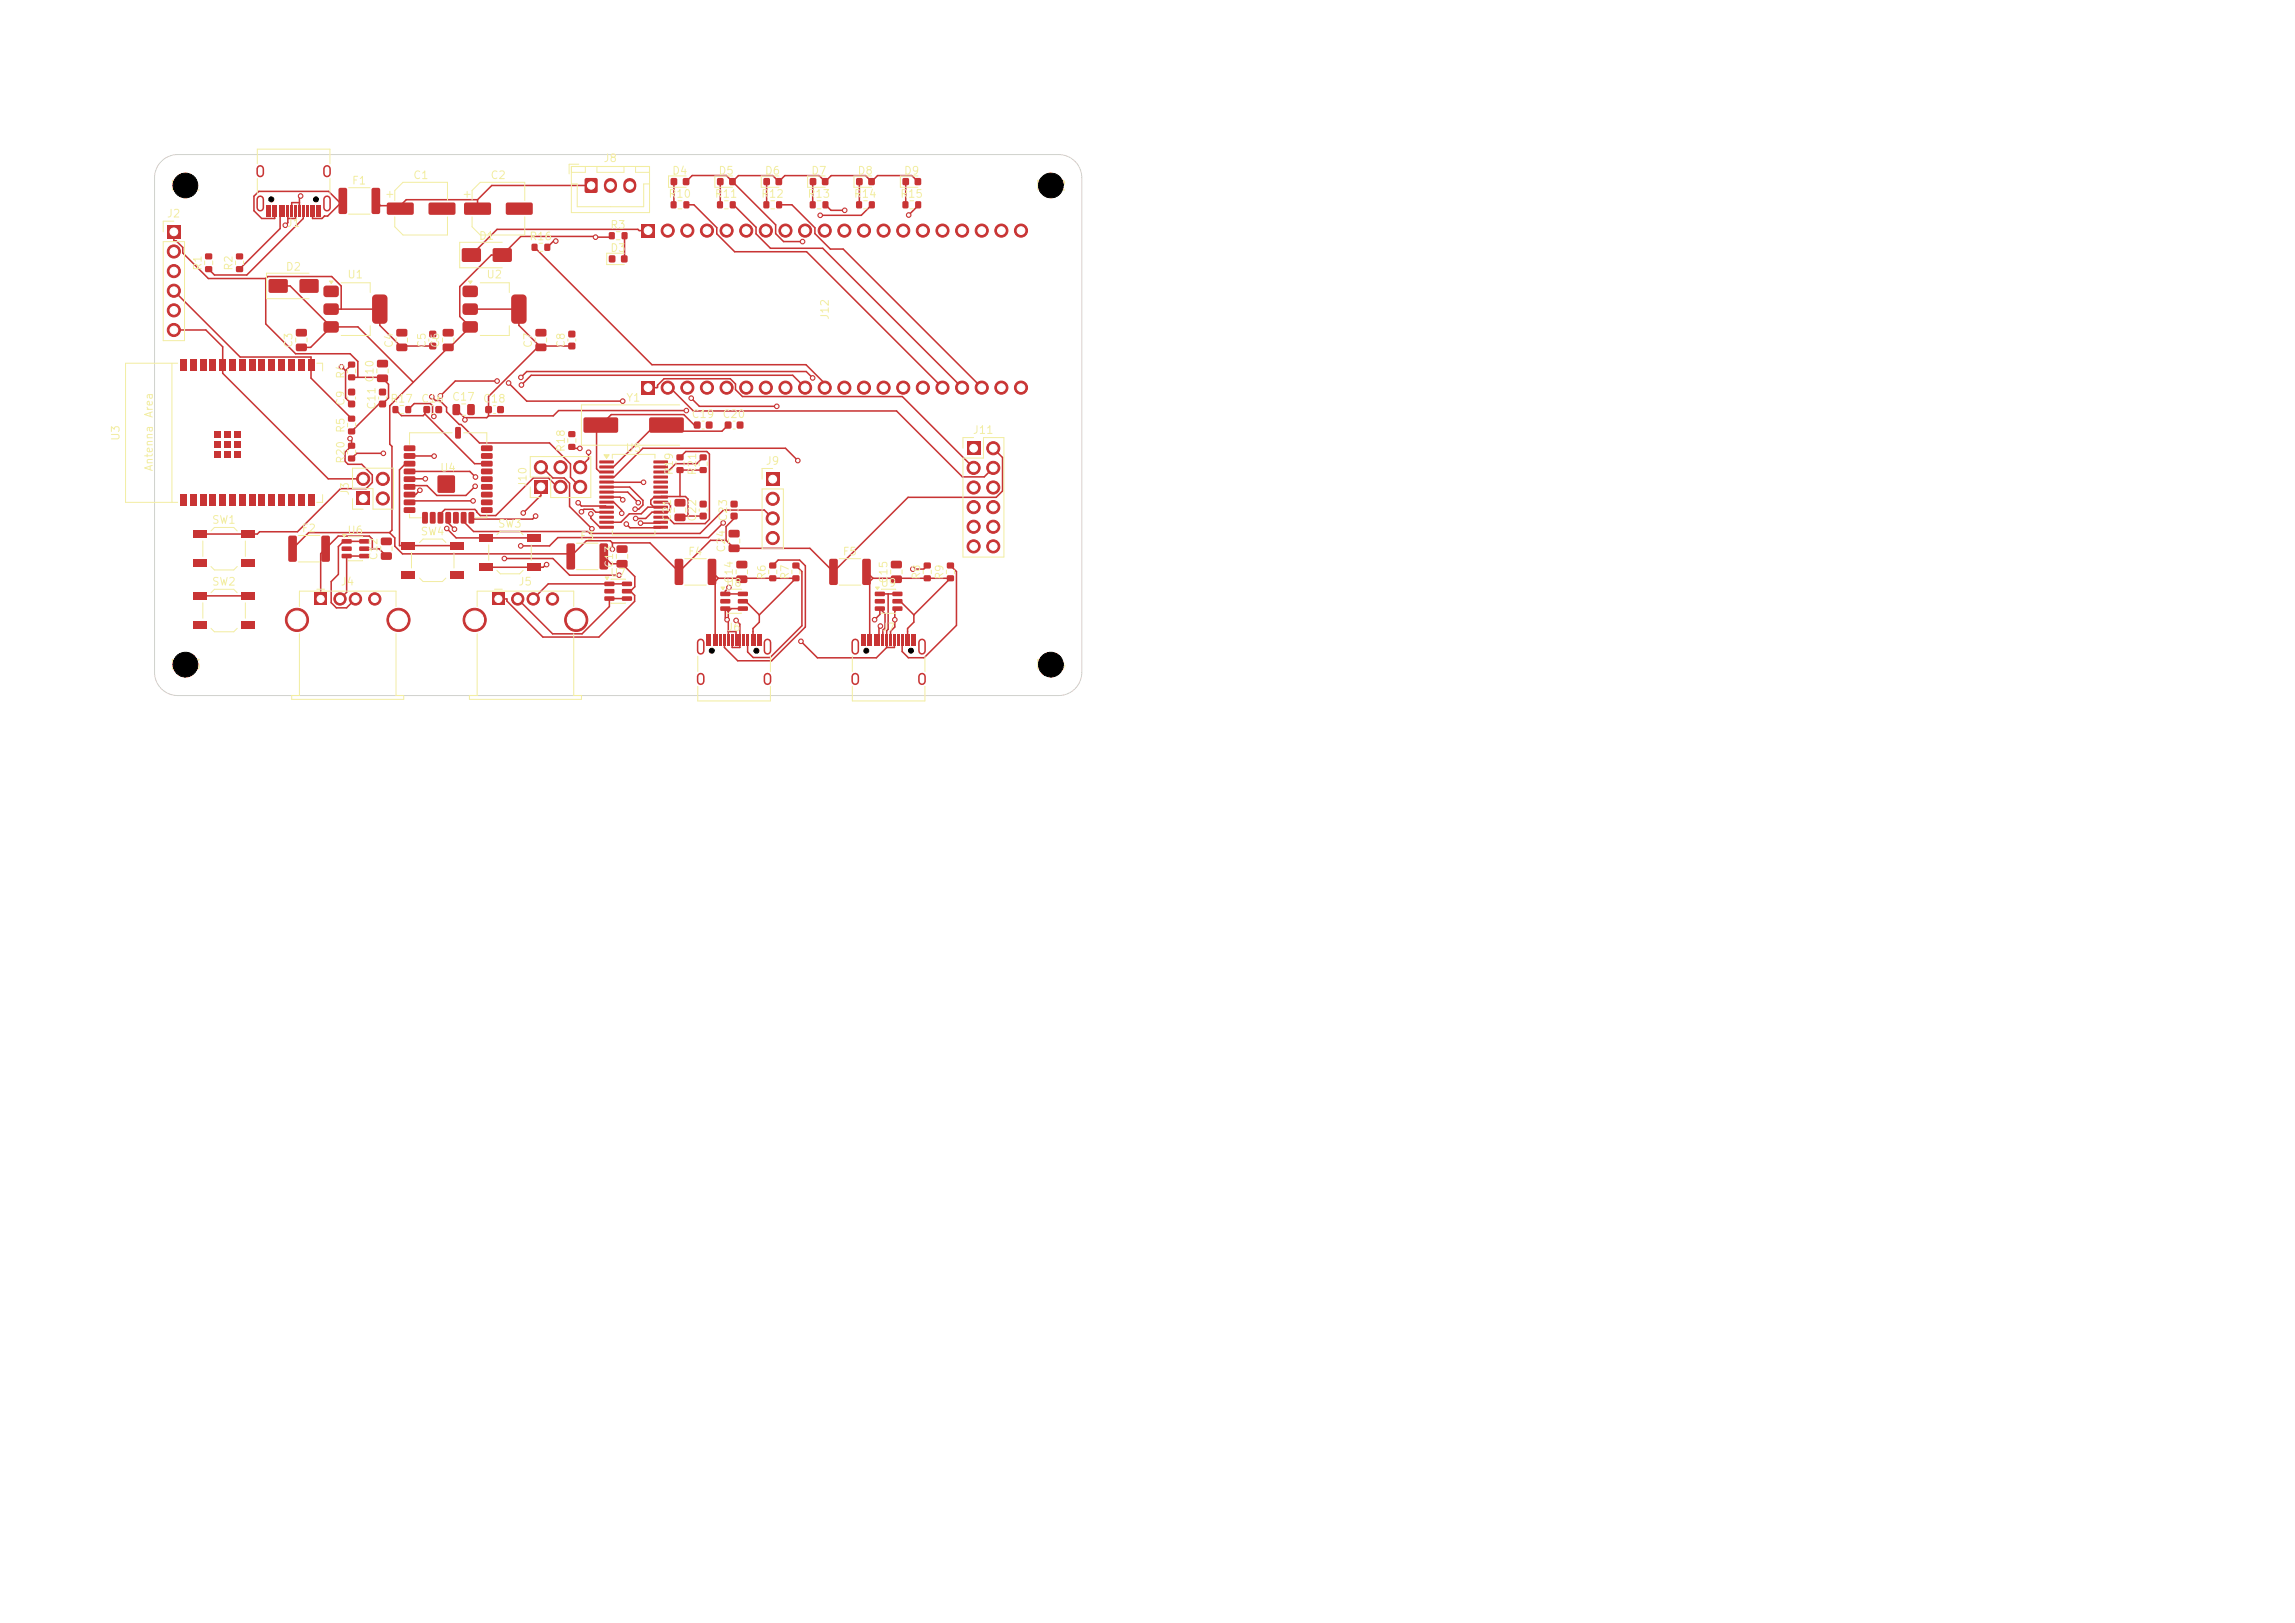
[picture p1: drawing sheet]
<svg xmlns="http://www.w3.org/2000/svg" width="297mm" height="210mm" viewBox="0 0 297 210" stroke-linecap="round" stroke-linejoin="round" font-family="sans-serif">
<defs><g id="words">
<g font-size="1.3" fill="#f2eda1">
<text x="21.9" y="25">MH1</text>
<text x="133.9" y="25">MH2</text>
<text x="21.9" y="87">MH3</text>
<text x="133.9" y="87">MH4</text>
</g>
<g font-size="1" fill="#f2eda1">
<text x="53.4" y="23.4">C1</text>
<text x="63.4" y="23.4">C2</text>
<text x="78" y="21.2">J8</text>
<text x="86.9" y="22.8">D4</text>
<text x="92.9" y="22.8">D5</text>
<text x="98.9" y="22.8">D6</text>
<text x="104.9" y="22.8">D7</text>
<text x="110.9" y="22.8">D8</text>
<text x="116.9" y="22.8">D9</text>
<text x="21.5" y="28.4">J2</text>
<text x="37" y="29.6">J1</text>
<text x="45.5" y="24.1">F1</text>
<text x="78.9" y="29.8">R3</text>
<text x="86.4" y="25.8">R10</text>
<text x="92.4" y="25.8">R11</text>
<text x="98.4" y="25.8">R12</text>
<text x="104.4" y="25.8">R13</text>
<text x="110.4" y="25.8">R14</text>
<text x="116.4" y="25.8">R15</text>
<text x="26.3" y="35.1" transform="rotate(-90 26.3 35.1)">R1</text>
<text x="30.3" y="35.1" transform="rotate(-90 30.3 35.1)">R2</text>
<text x="36.9" y="35.3">D2</text>
<text x="61.9" y="31.3">D1</text>
<text x="68.4" y="31.3">R16</text>
<text x="78.9" y="32.8">D3</text>
<text x="44.9" y="36.3">U1</text>
<text x="62.9" y="36.3">U2</text>
<text x="107.5" y="41.5" transform="rotate(-90 107.5 41.5)">J12</text>
<text x="38.1" y="45.1" transform="rotate(-90 38.1 45.1)">C3</text>
<text x="51.1" y="45.1" transform="rotate(-90 51.1 45.1)">C4</text>
<text x="55.3" y="45.1" transform="rotate(-90 55.3 45.1)">C5</text>
<text x="57.1" y="45.1" transform="rotate(-90 57.1 45.1)">C6</text>
<text x="69.1" y="45.1" transform="rotate(-90 69.1 45.1)">C7</text>
<text x="73.3" y="45.1" transform="rotate(-90 73.3 45.1)">C8</text>
<text x="44.8" y="52.6" transform="rotate(-90 44.8 52.6)">C9</text>
<text x="44.8" y="49.1" transform="rotate(-90 44.8 49.1)">R4</text>
<text x="48.6" y="49.6" transform="rotate(-90 48.6 49.6)">C10</text>
<text x="48.8" y="53.1" transform="rotate(-90 48.8 53.1)">C11</text>
<text x="50.4" y="52.3">R17</text>
<text x="54.4" y="52.3">C16</text>
<text x="58.4" y="52.1">C17</text>
<text x="62.4" y="52.3">C18</text>
<text x="81" y="52.2">Y1</text>
<text x="15.7" y="57.1" transform="rotate(-90 15.7 57.1)">U3</text>
<text x="20" y="54.2" transform="rotate(-90 20 54.2)">Area</text>
<text x="44.8" y="56.1" transform="rotate(-90 44.8 56.1)">R5</text>
<text x="73.3" y="58.6" transform="rotate(-90 73.3 58.6)">R18</text>
<text x="80.9" y="58.7">U5</text>
<text x="89.4" y="54.3">C19</text>
<text x="93.4" y="54.3">C20</text>
<text x="125.8" y="56.4">J11</text>
<text x="20" y="61.1" transform="rotate(-90 20 61.1)">Antenna</text>
<text x="44.8" y="60.1" transform="rotate(-90 44.8 60.1)">R20</text>
<text x="45.4" y="64.2" transform="rotate(-90 45.4 64.2)">J3</text>
<text x="56.9" y="61.3">U4</text>
<text x="68.4" y="63.2" transform="rotate(-90 68.4 63.2)">J10</text>
<text x="87.3" y="61.6" transform="rotate(-90 87.3 61.6)">R19</text>
<text x="90.3" y="61.6" transform="rotate(-90 90.3 61.6)">R21</text>
<text x="99" y="60.4">J9</text>
<text x="27.4" y="68">SW1</text>
<text x="39" y="69.1">F2</text>
<text x="44.9" y="69.4">U6</text>
<text x="54.4" y="69.5">SW4</text>
<text x="64.4" y="68.5">SW3</text>
<text x="75" y="70.1">F3</text>
<text x="87.1" y="67.6" transform="rotate(-90 87.1 67.6)">C21</text>
<text x="90.3" y="67.6" transform="rotate(-90 90.3 67.6)">C22</text>
<text x="94.1" y="71.6" transform="rotate(-90 94.1 71.6)">C24</text>
<text x="94.3" y="67.6" transform="rotate(-90 94.3 67.6)">C23</text>
<text x="27.4" y="76">SW2</text>
<text x="44" y="76">J4</text>
<text x="49.1" y="72.6" transform="rotate(-90 49.1 72.6)">C12</text>
<text x="67" y="76">J5</text>
<text x="78.9" y="74.9">U7</text>
<text x="79.6" y="73.6" transform="rotate(-90 79.6 73.6)">C13</text>
<text x="89" y="72.1">F4</text>
<text x="93.9" y="76.2">U8</text>
<text x="95.1" y="75.6" transform="rotate(-90 95.1 75.6)">C14</text>
<text x="99.3" y="75.1" transform="rotate(-90 99.3 75.1)">R6</text>
<text x="102.3" y="75.1" transform="rotate(-90 102.3 75.1)">R7</text>
<text x="109" y="72.1">F5</text>
<text x="113.9" y="76.2">U9</text>
<text x="115.1" y="75.6" transform="rotate(-90 115.1 75.6)">C15</text>
<text x="119.3" y="75.1" transform="rotate(-90 119.3 75.1)">R8</text>
<text x="122.3" y="75.1" transform="rotate(-90 122.3 75.1)">R9</text>
<text x="94" y="81.9">J6</text>
<text x="114" y="81.9">J7</text>
</g>
</g></defs>
<g fill="#c83434">
<path d="M75.6 54.1l.1-.1h4.1l.2 .3v1.5l-.2 .2h-4.1l-.2-.2v-1.5z"/>
<path d="M84.1 54.1l.2-.1h4l.2 .3v1.5l-.3 .2h-4l-.2-.2v-1.5z"/>
<path d="M98.8 23.1h.8v.8h-.8z"/>
<path d="M100.4 23.1h.8v.8h-.8z"/>
<path d="M50.8 52.6h.7v.8h-.7z"/>
<path d="M52.5 52.6h.7v.8h-.7z"/>
<path d="M59.8 32.2l.2-.1h2l.2 .1v.2v1.4l-.2 .1h-2l-.2-.1-.1-.1z"/>
<path d="M63.8 32.2l.2-.1h2l.2 .1 .1 .2-.1 1.4-.2 .1h-2l-.2-.1v-.1z"/>
<path d="M125.1 57.2h1.7v1.7h-1.7z"/>
</g>
<g fill="#c83434" stroke="#c83434" stroke-width=".13">
<circle cx="128.5" cy="58" r=".85"/>
<circle cx="126" cy="60.5" r=".85"/>
<circle cx="128.5" cy="60.5" r=".85"/>
<circle cx="126" cy="63.1" r=".85"/>
<circle cx="128.5" cy="63.1" r=".85"/>
<circle cx="126" cy="65.6" r=".85"/>
<circle cx="128.5" cy="65.6" r=".85"/>
<circle cx="126" cy="68.2" r=".85"/>
<circle cx="128.5" cy="68.2" r=".85"/>
<circle cx="126" cy="70.7" r=".85"/>
<circle cx="128.5" cy="70.7" r=".85"/>
</g>
<g fill="#c83434">
<path d="M110.8 26.1h.7v.8h-.7z"/>
<path d="M112.5 26.1h.7v.8h-.7z"/>
<path d="M69.2 62.2h1.6v1.7h-1.6z"/>
</g>
<g fill="#c83434" stroke="#c83434" stroke-width=".13">
<circle cx="70" cy="60.5" r=".85"/>
<circle cx="72.5" cy="63" r=".85"/>
<circle cx="72.5" cy="60.5" r=".85"/>
<circle cx="75.1" cy="63" r=".85"/>
<circle cx="75.1" cy="60.5" r=".85"/>
</g>
<g fill="#c83434">
<path d="M89.8 54.6l.2-.1 .6 .1 .1 .2-.1 .6-.2 .1-.6-.1v-.1z"/>
<path d="M91.4 54.6l.2-.1 .6 .1v.2v.6l-.2 .1-.6-.1-.1-.1z"/>
<path d="M43.9 24.4l.8-.1 .2 .2v3l-.1 .2h-.8l-.2-.2v-2.9z"/>
<path d="M48.1 24.4l.9-.1 .2 .2v3l-.2 .2h-.7l-.2-.2v-2.9z"/>
<path d="M68.8 31.6h.7v.8h-.7z"/>
<path d="M70.5 31.6h.7v.8h-.7z"/>
<path d="M50.1 26.3l.2-.1h3.1l.2 .3-.1 1.1-.2 .2h-3.1l-.2-.2z"/>
<path d="M55.5 26.3l.2-.1h3.1l.2 .3-.1 1.1-.2 .2h-3.1l-.2-.2z"/>
<path d="M93.8 54.6l.2-.1 .6 .1 .1 .2-.1 .6-.2 .1-.6-.1v-.1z"/>
<path d="M95.4 54.6l.1-.1 .7 .1v.2v.6l-.2 .1-.6-.1-.1-.1z"/>
<path d="M87.3 66.5h.2h1.1l.1 .2v.6l-.2 .2-1.1-.1-.1-.2z"/>
<path d="M87.3 64.6h.2h1.1l.1 .2v.6l-.2 .2-1.1-.1-.1-.2z"/>
<path d="M25 68.6h1.7v1h-1.7z"/>
<path d="M31.3 68.6h1.7v1h-1.7z"/>
<path d="M25 72.4h1.7v1h-1.7z"/>
<path d="M31.3 72.4h1.7v1h-1.7z"/>
<path d="M48.8 48.5h.2h1.1l.1 .2v.6l-.2 .2-1.1-.1-.1-.2z"/>
<path d="M48.8 46.6h.2h1.1l.1 .2v.6l-.2 .2-1.1-.1-.1-.2z"/>
<path d="M25 76.6h1.7v1h-1.7z"/>
<path d="M31.3 76.6h1.7v1h-1.7z"/>
<path d="M25 80.4h1.7v1h-1.7z"/>
<path d="M31.3 80.4h1.7v1h-1.7z"/>
<path d="M26.6 34.5h.8v.7h-.8z"/>
<path d="M26.6 32.8h.8v.7h-.8z"/>
<path d="M73.6 44.4l.2-.1 .6 .1 .1 .2-.1 .6h-.2h-.6l-.1-.2z"/>
<path d="M73.6 42.8h.2h.6l.1 .2-.1 .6-.2 .1-.6-.1-.1-.1z"/>
<path d="M34.8 36.2l.2-.1h2l.2 .1v.2v1.4l-.2 .1h-2l-.2-.1-.1-.1z"/>
<path d="M38.8 36.2l.2-.1h2l.2 .1v.2v1.4l-.2 .1h-2l-.2-.1-.1-.1z"/>
<path d="M122.6 74.5h.8v.7h-.8z"/>
<path d="M122.6 72.8h.8v.7h-.8z"/>
<path d="M30.6 34.5h.8v.7h-.8z"/>
<path d="M30.6 32.8h.8v.7h-.8z"/>
<path d="M92.8 23.1h.8v.8h-.8z"/>
<path d="M94.4 23.1h.8v.8h-.8z"/>
<path d="M104.8 23.1h.8v.8h-.8z"/>
<path d="M106.4 23.1h.8v.8h-.8z"/>
<path d="M79.8 72.5h.2h1.1l.1 .2v.6l-.2 .2-1.1-.1-.1-.2z"/>
<path d="M79.8 70.6h.2h1.1l.1 .2v.6l-.2 .2-1.1-.1-.1-.2z"/>
<path d="M77.6 59.6h1.8v.3v.1h-1.8l-.1-.1z"/>
<path d="M77.6 60.3l1.8-.1v.1v.2v.1h-1.8l-.1-.1z"/>
<path d="M77.6 60.9h1.8v.3v.1h-1.8l-.1-.1z"/>
<path d="M77.6 61.6l1.8-.1v.1v.2v.1h-1.8l-.1-.1z"/>
<path d="M77.6 62.2h1.8v.3v.1h-1.8l-.1-.1z"/>
<path d="M77.6 62.9l1.8-.1v.1v.2v.1h-1.8l-.1-.1z"/>
<path d="M77.6 63.5h1.8v.3v.1h-1.8l-.1-.1z"/>
<path d="M77.6 64.2l1.8-.1v.1v.2v.1h-1.8l-.1-.1z"/>
<path d="M77.6 64.8h1.8v.3v.1h-1.8l-.1-.1z"/>
<path d="M77.6 65.5l1.8-.1v.1v.2v.1h-1.8l-.1-.1z"/>
<path d="M77.6 66.1h1.8v.3v.1h-1.8l-.1-.1z"/>
<path d="M77.6 66.8l1.8-.1v.1v.2v.1h-1.8l-.1-.1z"/>
<path d="M77.6 67.4h1.8v.3v.1h-1.8l-.1-.1z"/>
<path d="M77.6 68.1l1.8-.1v.1v.2v.1h-1.8l-.1-.1z"/>
<path d="M84.6 68.1l1.7-.1 .1 .1v.2l-.1 .1h-1.6l-.1-.1z"/>
<path d="M84.6 67.4h1.7h.1v.3l-.1 .1h-1.6l-.1-.1z"/>
<path d="M84.6 66.8l1.7-.1 .1 .1v.2l-.1 .1h-1.6l-.1-.1z"/>
<path d="M84.6 66.1h1.7h.1v.3l-.1 .1h-1.6l-.1-.1z"/>
<path d="M84.6 65.5l1.7-.1 .1 .1v.2l-.1 .1h-1.6l-.1-.1z"/>
<path d="M84.6 64.8h1.7h.1v.3l-.1 .1h-1.6l-.1-.1z"/>
<path d="M84.6 64.2l1.7-.1 .1 .1v.2l-.1 .1h-1.6l-.1-.1z"/>
<path d="M84.6 63.5h1.7h.1v.3l-.1 .1h-1.6l-.1-.1z"/>
<path d="M84.6 62.9l1.7-.1 .1 .1v.2l-.1 .1h-1.6l-.1-.1z"/>
<path d="M84.6 62.2h1.7h.1v.3l-.1 .1h-1.6l-.1-.1z"/>
<path d="M84.6 61.6l1.7-.1 .1 .1v.2l-.1 .1h-1.6l-.1-.1z"/>
<path d="M84.6 60.9h1.7h.1v.3l-.1 .1h-1.6l-.1-.1z"/>
<path d="M84.6 60.3l1.7-.1 .1 .1v.2l-.1 .1h-1.6l-.1-.1z"/>
<path d="M84.6 59.6h1.7h.1v.3l-.1 .1h-1.6l-.1-.1z"/>
<path d="M52 70.1h1.7v1h-1.7z"/>
<path d="M58.3 70.1h1.7v1h-1.7z"/>
<path d="M52 73.9h1.7v1h-1.7z"/>
<path d="M58.3 73.9h1.7v1h-1.7z"/>
<path d="M83 29h1.7v1.7h-1.7z"/>
</g>
<g fill="#c83434" stroke="#c83434" stroke-width=".13">
<circle cx="86.4" cy="29.8" r=".85"/>
<circle cx="88.9" cy="29.8" r=".85"/>
<circle cx="91.5" cy="29.8" r=".85"/>
<circle cx="94" cy="29.8" r=".85"/>
<circle cx="96.6" cy="29.8" r=".85"/>
<circle cx="99.1" cy="29.8" r=".85"/>
<circle cx="101.6" cy="29.8" r=".85"/>
<circle cx="104.2" cy="29.8" r=".85"/>
<circle cx="106.7" cy="29.8" r=".85"/>
<circle cx="109.3" cy="29.8" r=".85"/>
<circle cx="111.8" cy="29.8" r=".85"/>
<circle cx="114.3" cy="29.8" r=".85"/>
<circle cx="116.9" cy="29.8" r=".85"/>
<circle cx="119.4" cy="29.8" r=".85"/>
<circle cx="122" cy="29.8" r=".85"/>
<circle cx="124.5" cy="29.8" r=".85"/>
<circle cx="127" cy="29.8" r=".85"/>
<circle cx="129.6" cy="29.8" r=".85"/>
<circle cx="132.1" cy="29.8" r=".85"/>
</g>
<path d="M83 49.3h1.7v1.7h-1.7z" fill="#c83434"/>
<g fill="#c83434" stroke="#c83434" stroke-width=".13">
<circle cx="86.4" cy="50.2" r=".85"/>
<circle cx="88.9" cy="50.2" r=".85"/>
<circle cx="91.5" cy="50.2" r=".85"/>
<circle cx="94" cy="50.2" r=".85"/>
<circle cx="96.6" cy="50.2" r=".85"/>
<circle cx="99.1" cy="50.2" r=".85"/>
<circle cx="101.6" cy="50.2" r=".85"/>
<circle cx="104.2" cy="50.2" r=".85"/>
<circle cx="106.7" cy="50.2" r=".85"/>
<circle cx="109.3" cy="50.2" r=".85"/>
<circle cx="111.8" cy="50.2" r=".85"/>
<circle cx="114.3" cy="50.2" r=".85"/>
<circle cx="116.9" cy="50.2" r=".85"/>
<circle cx="119.4" cy="50.2" r=".85"/>
<circle cx="122" cy="50.2" r=".85"/>
<circle cx="124.5" cy="50.2" r=".85"/>
<circle cx="127" cy="50.2" r=".85"/>
<circle cx="129.6" cy="50.2" r=".85"/>
<circle cx="132.1" cy="50.2" r=".85"/>
</g>
<g fill="#c83434">
<path d="M54.8 52.6l.2-.1 .6 .1 .1 .2-.1 .6-.2 .1-.6-.1v-.1z"/>
<path d="M56.4 52.6l.1-.1 .7 .1v.2v.6l-.2 .1-.6-.1-.1-.1z"/>
<path d="M94.6 66.4l.1-.1 .7 .1 .1 .2-.1 .6h-.2h-.6l-.1-.2z"/>
<path d="M94.6 64.8h.1h.7l.1 .2-.1 .6-.2 .1-.6-.1-.1-.1z"/>
<path d="M38.3 44.5h.2h1.1l.1 .2v.6l-.2 .2-1.1-.1-.1-.2z"/>
<path d="M38.3 42.6h.2h1.1l.1 .2v.6l-.2 .2-1.1-.1-.1-.2z"/>
<path d="M78.8 33.1h.8v.8h-.8z"/>
<path d="M80.4 33.1h.8v.8h-.8z"/>
<path d="M116.8 23.1h.8v.8h-.8z"/>
<path d="M118.4 23.1h.8v.8h-.8z"/>
<path d="M115.3 74.5h.2h1.1l.1 .2v.6l-.2 .2-1.1-.1-.1-.2z"/>
<path d="M115.3 72.6h.2h1.1l.1 .2v.6l-.2 .2-1.1-.1-.1-.2z"/>
<path d="M69.3 44.5h.2h1.1l.1 .2v.6l-.2 .2-1.1-.1-.1-.2z"/>
<path d="M69.3 42.6h.2h1.1l.1 .2v.6l-.2 .2-1.1-.1-.1-.2z"/>
<path d="M94.3 70.5h.2h1.1l.1 .2v.6l-.2 .2-1.1-.1-.1-.2z"/>
<path d="M94.3 68.6h.2h1.1l.1 .2v.6l-.2 .2-1.1-.1-.1-.2z"/>
<path d="M87.6 60.5h.8v.7h-.8z"/>
<path d="M87.6 58.8h.8v.7h-.8z"/>
<path d="M102.6 74.5h.8v.7h-.8z"/>
<path d="M102.6 72.8h.8v.7h-.8z"/>
<path d="M62 69.1h1.7v1h-1.7z"/>
<path d="M68.3 69.1h1.7v1h-1.7z"/>
<path d="M62 72.9h1.7v1h-1.7z"/>
<path d="M68.3 72.9h1.7v1h-1.7z"/>
<path d="M90.6 66.4l.2-.1 .6 .1 .1 .2-.1 .6h-.2h-.6l-.1-.2z"/>
<path d="M90.6 64.8h.2h.6l.1 .2-.1 .6-.2 .1-.6-.1-.1-.1z"/>
<path d="M99.6 74.5h.8v.7h-.8z"/>
<path d="M99.6 72.8h.8v.7h-.8z"/>
<path d="M40.7 76.7h1.6v1.6h-1.6z"/>
</g>
<g fill="#c83434" stroke="#c83434" stroke-width=".13">
<circle cx="44" cy="77.5" r=".8"/>
<circle cx="46" cy="77.5" r=".8"/>
<circle cx="48.5" cy="77.5" r=".8"/>
<circle cx="38.4" cy="80.2" r="1.5"/>
<circle cx="51.6" cy="80.2" r="1.5"/>
</g>
<g fill="#c83434">
<path d="M92.8 26.1h.7v.8h-.7z"/>
<path d="M94.5 26.1h.7v.8h-.7z"/>
<path d="M45.1 48.5h.8v.7h-.8z"/>
<path d="M45.1 46.8h.8v.7h-.8z"/>
<path d="M45.1 55.5h.8v.7h-.8z"/>
<path d="M45.1 53.8h.8v.7h-.8z"/>
<path d="M49.1 51.9l.1-.1 .7 .1 .1 .2-.1 .6h-.2h-.6l-.1-.2z"/>
<path d="M49.1 50.3h.1h.7l.1 .2-.1 .6-.2 .1-.6-.1-.1-.1z"/>
<path d="M37.4 69.4l.8-.1 .2 .2v3l-.1 .2h-.7l-.3-.2v-2.9z"/>
<path d="M41.6 69.4l.8-.1 .3 .2v3l-.2 .2h-.7l-.2-.2v-2.9z"/>
<path d="M45.1 59h.8v.7h-.8z"/>
<path d="M45.1 57.3h.8v.7h-.8z"/>
<path d="M62.8 52.6l.2-.1 .6 .1 .1 .2-.1 .6-.2 .1-.6-.1v-.1z"/>
<path d="M64.4 52.6l.2-.1 .6 .1v.2v.6l-.2 .1-.6-.1-.1-.1z"/>
<path d="M111.4 82h.6v1.5h-.6z"/>
<path d="M112.2 82h.6v1.5h-.6z"/>
<path d="M113.6 82h.3v1.5h-.3z"/>
<path d="M114.6 82h.3v1.5h-.3z"/>
<path d="M115.1 82h.3v1.5h-.3z"/>
<path d="M116.1 82h.3v1.5h-.3z"/>
<path d="M117.1 82h.7v1.5h-.7z"/>
<path d="M117.9 82h.6v1.5h-.6z"/>
<path d="M116.6 82h.3v1.5h-.3z"/>
<path d="M115.6 82h.3v1.5h-.3z"/>
<path d="M114.1 82h.3v1.5h-.3z"/>
<path d="M113.1 82h.3v1.5h-.3z"/>
</g>
<path d="M110.7 83.1v1.1M110.7 87.6v.6M119.3 83.1v1.1M119.3 87.6v.6" fill="none" stroke="#c83434" stroke-width="1"/>
<g fill="#c83434">
<path d="M86.8 26.1h.7v.8h-.7z"/>
<path d="M88.5 26.1h.7v.8h-.7z"/>
<path d="M110.8 23.1h.8v.8h-.8z"/>
<path d="M112.4 23.1h.8v.8h-.8z"/>
<path d="M78.2 75.3h1.2l.1 .1v.4l-.1 .1-1.1-.1-.1-.1z"/>
<path d="M78.2 76.2h1.2l.1 .2v.3l-.1 .1h-1.1l-.1-.1z"/>
<path d="M78.2 77.2h1.2l.1 .1v.4l-.1 .1-1.1-.1-.1-.1z"/>
<path d="M80.5 77.2h1.2l.1 .1v.4l-.1 .1-1.1-.1-.1-.1z"/>
<path d="M80.5 76.2h1.2l.1 .2v.3l-.1 .1h-1.1l-.1-.1z"/>
<path d="M80.5 75.3h1.2l.1 .1v.4l-.1 .1-1.1-.1-.1-.1z"/>
<path d="M91.4 82h.6v1.5h-.6z"/>
<path d="M92.3 82h.5v1.5h-.5z"/>
<path d="M93.6 82h.3v1.5h-.3z"/>
<path d="M94.6 82h.3v1.5h-.3z"/>
<path d="M95.1 82h.3v1.5h-.3z"/>
<path d="M96.1 82h.3v1.5h-.3z"/>
<path d="M97.1 82h.7v1.5h-.7z"/>
<path d="M97.9 82h.6v1.5h-.6z"/>
<path d="M96.6 82h.3v1.5h-.3z"/>
<path d="M95.6 82h.3v1.5h-.3z"/>
<path d="M94.1 82h.3v1.5h-.3z"/>
<path d="M93.1 82h.3v1.5h-.3z"/>
</g>
<path d="M90.7 83.1v1.1M90.7 87.6v.6M99.3 83.1v1.1M99.3 87.6v.6" fill="none" stroke="#c83434" stroke-width="1"/>
<g fill="#c83434">
<path d="M73.6 57.5h.8v.7h-.8z"/>
<path d="M73.6 55.8h.8v.7h-.8z"/>
<path d="M104.8 26.1h.7v.8h-.7z"/>
<path d="M106.5 26.1h.7v.8h-.7z"/>
<path d="M86.8 23.1h.8v.8h-.8z"/>
<path d="M88.4 23.1h.8v.8h-.8z"/>
<path d="M51.3 44.5h.2h1.1l.1 .2v.6l-.2 .2-1.1-.1-.1-.2z"/>
<path d="M51.3 42.6h.2h1.1l.1 .2v.6l-.2 .2-1.1-.1-.1-.2z"/>
<path d="M107.4 72.4l.8-.1 .2 .2v3l-.1 .2h-.8l-.2-.2v-2.9z"/>
<path d="M111.6 72.4l.8-.1 .3 .2v3l-.2 .2h-.7l-.2-.2v-2.9z"/>
<path d="M90.6 60.5h.8v.7h-.8z"/>
<path d="M90.6 58.8h.8v.7h-.8z"/>
<path d="M75.7 23.1l.2-.1 1.4 .1v.2v1.4v.2l-.2 .1-1.4-.1-.1-.2v-1.4z"/>
</g>
<path d="M79 23.9v.2M81.5 23.9v.2" fill="none" stroke="#c83434" stroke-width="1.7"/>
<path d="M63.7 76.7h1.6v1.6h-1.6z" fill="#c83434"/>
<g fill="#c83434" stroke="#c83434" stroke-width=".13">
<circle cx="67" cy="77.5" r=".8"/>
<circle cx="69" cy="77.5" r=".8"/>
<circle cx="71.5" cy="77.5" r=".8"/>
<circle cx="61.4" cy="80.2" r="1.5"/>
<circle cx="74.6" cy="80.2" r="1.5"/>
</g>
<g fill="#c83434">
<path d="M49.3 71.5h.2h1.1l.1 .2v.6l-.2 .2-1.1-.1-.1-.2z"/>
<path d="M49.3 69.6h.2h1.1l.1 .2v.6l-.2 .2-1.1-.1-.1-.2z"/>
<path d="M40.9 26.5h.6v1.5h-.6z"/>
<path d="M40.2 26.5h.5v1.5h-.5z"/>
<path d="M39.1 26.5h.3v1.5h-.3z"/>
<path d="M38.1 26.5h.3v1.5h-.3z"/>
<path d="M37.6 26.5h.3v1.5h-.3z"/>
<path d="M36.6 26.5h.3v1.5h-.3z"/>
<path d="M35.3 26.5h.5v1.5h-.5z"/>
<path d="M34.4 26.5h.7v1.5h-.7z"/>
<path d="M36.1 26.5h.3v1.5h-.3z"/>
<path d="M37.1 26.5h.3v1.5h-.3z"/>
<path d="M38.6 26.5h.3v1.5h-.3z"/>
<path d="M39.6 26.5h.3v1.5h-.3z"/>
</g>
<path d="M33.7 21.9v.6M33.7 25.8v1.1M42.3 21.9v.6M42.3 25.8v1.1" fill="none" stroke="#c83434" stroke-width="1"/>
<g fill="#c83434">
<path d="M73.4 70.4l.8-.1 .2 .2v3l-.1 .2h-.8l-.2-.2v-2.9z"/>
<path d="M77.6 70.4l.8-.1 .3 .2v3l-.2 .2h-.7l-.2-.2v-2.9z"/>
<path d="M45.1 51.9l.2-.1 .6 .1 .1 .2-.1 .6h-.2h-.6l-.1-.2z"/>
<path d="M45.1 50.3h.2h.6l.1 .2-.1 .6-.2 .1-.6-.1-.1-.1z"/>
<path d="M55.6 44.4l.1-.1 .7 .1 .1 .2-.1 .6h-.1h-.7l-.1-.2z"/>
<path d="M55.6 42.8h.1h.7l.1 .2-.1 .6-.1 .1-.7-.1-.1-.1z"/>
<path d="M57.3 44.5h.2h1.1l.1 .2v.6l-.2 .2-1.1-.1-.1-.2z"/>
<path d="M57.3 42.6h.2h1.1l.1 .2v.6l-.2 .2-1.1-.1-.1-.2z"/>
<path d="M44.2 69.8h1.2l.1 .1v.4l-.1 .1-1.1-.1-.1-.1z"/>
<path d="M44.2 70.7h1.2l.1 .2v.3l-.1 .1h-1.1l-.1-.1z"/>
<path d="M44.2 71.7h1.2l.1 .1v.4l-.1 .1-1.1-.1-.1-.1z"/>
<path d="M46.5 71.7h1.2l.1 .1v.4l-.2 .1-1-.1-.1-.1z"/>
<path d="M46.5 70.7h1.2l.1 .2v.3l-.2 .1h-1l-.1-.1z"/>
<path d="M46.5 69.8h1.2l.1 .1v.4l-.2 .1-1-.1-.1-.1z"/>
<path d="M87.4 72.4l.8-.1 .2 .2v3l-.1 .2h-.8l-.2-.2v-2.9z"/>
<path d="M91.6 72.4l.8-.1 .3 .2v3l-.2 .2h-.7l-.2-.2v-2.9z"/>
<path d="M99.1 61.2h1.7v1.7h-1.7z"/>
</g>
<g fill="#c83434" stroke="#c83434" stroke-width=".13">
<circle cx="100" cy="64.5" r=".85"/>
<circle cx="100" cy="67.1" r=".85"/>
<circle cx="100" cy="69.6" r=".85"/>
</g>
<g fill="#c83434">
<path d="M95.3 74.5h.2h1.1l.1 .2v.6l-.2 .2-1.1-.1-.1-.2z"/>
<path d="M95.3 72.6h.2h1.1l.1 .2v.6l-.2 .2-1.1-.1-.1-.2z"/>
<path d="M21.6 29.2h1.7v1.7h-1.7z"/>
</g>
<g fill="#c83434" stroke="#c83434" stroke-width=".13">
<circle cx="22.5" cy="32.5" r=".85"/>
<circle cx="22.5" cy="35.1" r=".85"/>
<circle cx="22.5" cy="37.6" r=".85"/>
<circle cx="22.5" cy="40.2" r=".85"/>
<circle cx="22.5" cy="42.7" r=".85"/>
</g>
<g fill="#c83434">
<path d="M59.9 37.1l.3-.1h1.5l.2 .3-.1 1-.3 .2-1.5-.1-.2-.3z"/>
<path d="M59.9 39.4l.3-.1h1.5l.2 .3-.1 1-.3 .2-1.5-.1-.2-.3z"/>
<path d="M66.3 38.2l.2-.1h1.1l.3 .1 .2 .2v3v.2l-.2 .2-1.4 .1-.3-.3-.1-3z"/>
<path d="M59.9 41.7l.3-.1h1.5l.2 .3-.1 1-.3 .2-1.5-.1-.2-.3z"/>
<path d="M46.1 63.7h1.7v1.7h-1.7z"/>
</g>
<g fill="#c83434" stroke="#c83434" stroke-width=".13">
<circle cx="47" cy="62" r=".85"/>
<circle cx="49.5" cy="64.5" r=".85"/>
<circle cx="49.5" cy="62" r=".85"/>
</g>
<g fill="#c83434">
<path d="M60.1 26.3l.2-.1h3.1l.2 .3-.1 1.1-.2 .2h-3.1l-.2-.2z"/>
<path d="M65.5 26.3l.2-.1h3.1l.2 .3-.1 1.1-.2 .2h-3.1l-.2-.2z"/>
<path d="M78.8 30.1h.7v.8h-.7z"/>
<path d="M80.5 30.1h.7v.8h-.7z"/>
<path d="M23.3 64h.9v1.5h-.9z"/>
<path d="M24.6 64h.9v1.5h-.9z"/>
<path d="M25.8 64h.9v1.5h-.9z"/>
<path d="M27.1 64h.9v1.5h-.9z"/>
<path d="M28.4 64h.9v1.5h-.9z"/>
<path d="M29.6 64h.9v1.5h-.9z"/>
<path d="M30.9 64h.9v1.5h-.9z"/>
<path d="M32.2 64h.9v1.5h-.9z"/>
<path d="M33.4 64h.9v1.5h-.9z"/>
<path d="M34.7 64h.9v1.5h-.9z"/>
<path d="M36 64h.9v1.5h-.9z"/>
<path d="M37.3 64h.9v1.5h-.9z"/>
<path d="M38.5 64h.9v1.5h-.9z"/>
<path d="M39.8 64h.9v1.5h-.9z"/>
<path d="M39.8 46.5h.9v1.5h-.9z"/>
<path d="M38.5 46.5h.9v1.5h-.9z"/>
<path d="M37.3 46.5h.9v1.5h-.9z"/>
<path d="M36 46.5h.9v1.5h-.9z"/>
<path d="M34.7 46.5h.9v1.5h-.9z"/>
<path d="M33.4 46.5h.9v1.5h-.9z"/>
<path d="M32.2 46.5h.9v1.5h-.9z"/>
<path d="M30.9 46.5h.9v1.5h-.9z"/>
<path d="M29.6 46.5h.9v1.5h-.9z"/>
<path d="M28.4 46.5h.9v1.5h-.9z"/>
<path d="M27.1 46.5h.9v1.5h-.9z"/>
<path d="M25.8 46.5h.9v1.5h-.9z"/>
<path d="M24.6 46.5h.9v1.5h-.9z"/>
<path d="M23.3 46.5h.9v1.5h-.9z"/>
<path d="M27.8 58.4h.8v.8h-.8z"/>
<path d="M29.1 58.4h.8v.8h-.8z"/>
<path d="M30.3 58.4h.8v.8h-.8z"/>
<path d="M27.8 57.1h.8v.8h-.8z"/>
<path d="M29.1 57.1h.8v.8h-.8z"/>
<path d="M30.3 57.1h.8v.8h-.8z"/>
<path d="M27.8 55.9h.8v.8h-.8z"/>
<path d="M29.1 55.9h.8v.8h-.8z"/>
<path d="M30.3 55.9h.8v.8h-.8z"/>
<path d="M113.2 76.6h1.2l.1 .1v.4l-.1 .1-1.1-.1-.1-.1z"/>
<path d="M113.2 77.5h1.2l.1 .2v.3l-.1 .1h-1.1l-.1-.1z"/>
<path d="M113.2 78.5h1.2l.1 .1v.4l-.1 .1-1.1-.1-.1-.1z"/>
<path d="M115.5 78.5h1.2l.1 .1v.4l-.2 .1-1-.1-.1-.1z"/>
<path d="M115.5 77.5h1.2l.1 .2v.3l-.2 .1h-1l-.1-.1z"/>
<path d="M115.5 76.6h1.2l.1 .1v.4l-.2 .1-1-.1-.1-.1z"/>
<path d="M58.6 52.3h.7l.2 .1 .1 1.1-.2 .2h-.6l-.2-.1v-1.1z"/>
<path d="M60.5 52.3h.7l.2 .1 .1 1.1-.2 .2h-.6l-.2-.1-.1-1.1z"/>
<path d="M98.8 26.1h.7v.8h-.7z"/>
<path d="M100.5 26.1h.7v.8h-.7z"/>
<path d="M42 37h.2h1.5l.1 .3v1l-.3 .2-1.5-.1-.1-.3v-.9z"/>
<path d="M41.9 39.4l.3-.1h1.5l.1 .3v1l-.3 .2-1.5-.1-.1-.3z"/>
<path d="M48.3 38.2l.2-.1h1.1l.3 .1 .2 .2v3v.2l-.2 .2-1.4 .1-.3-.3v-3z"/>
<path d="M42 41.6h.2h1.5l.1 .3v1l-.3 .2-1.5-.1-.1-.3v-.9z"/>
<path d="M116.8 26.1h.7v.8h-.7z"/>
<path d="M118.5 26.1h.7v.8h-.7z"/>
<path d="M93.2 76.6h1.2l.1 .1v.4l-.1 .1-1.1-.1-.1-.1z"/>
<path d="M93.2 77.5h1.2l.1 .2v.3l-.1 .1h-1.1l-.1-.1z"/>
<path d="M93.2 78.5h1.2l.1 .1v.4l-.1 .1-1.1-.1-.1-.1z"/>
<path d="M95.5 78.5h1.2l.1 .1v.4l-.2 .1-1-.1-.1-.1z"/>
<path d="M95.5 77.5h1.2l.1 .2v.3l-.2 .1h-1l-.1-.1z"/>
<path d="M95.5 76.6h1.2l.1 .1v.4l-.2 .1-1-.1-.1-.1z"/>
<path d="M52.3 57.7l1.3-.1 .2 .2-.1 .5-.1 .1h-1.2l-.2-.2z"/>
<path d="M52.3 58.7l1.3-.1 .2 .2-.1 .5-.1 .1h-1.2l-.2-.2z"/>
<path d="M52.3 59.7l1.3-.1 .2 .2-.1 .5-.1 .1h-1.2l-.2-.2z"/>
<path d="M52.3 60.7l1.3-.1 .2 .2-.1 .5-.1 .1h-1.2l-.2-.2z"/>
<path d="M52.3 61.7l1.3-.1 .2 .2-.1 .5-.1 .1h-1.2l-.2-.2z"/>
<path d="M52.3 62.7l1.3-.1 .2 .2-.1 .5-.1 .1h-1.2l-.2-.2z"/>
<path d="M52.3 63.7l1.3-.1 .2 .2-.1 .5-.1 .1h-1.2l-.2-.2z"/>
<path d="M52.3 64.7l1.3-.1 .2 .2-.1 .5-.1 .1h-1.2l-.2-.2z"/>
<path d="M52.3 65.7l1.3-.1 .2 .2-.1 .5-.1 .1h-1.2l-.2-.2z"/>
<path d="M54.7 66.3l.5-.1 .2 .2v1.2l-.1 .1-.5 .1-.2-.2z"/>
<path d="M55.7 66.3l.5-.1 .2 .2v1.2l-.1 .1-.5 .1-.2-.2z"/>
<path d="M56.7 66.3l.5-.1 .2 .2v1.2l-.1 .1-.5 .1-.2-.2z"/>
<path d="M57.7 66.3l.5-.1 .2 .2v1.2l-.1 .1-.5 .1-.2-.2z"/>
<path d="M58.7 66.3l.5-.1 .2 .2v1.2l-.1 .1-.5 .1-.2-.2z"/>
<path d="M59.7 66.3l.5-.1 .2 .2v1.2l-.1 .1-.5 .1-.2-.2z"/>
<path d="M60.7 66.3l.5-.1 .2 .2v1.2l-.1 .1-.5 .1-.2-.2z"/>
<path d="M62.3 65.7l1.3-.1 .2 .2-.1 .5-.1 .1h-1.2l-.2-.2z"/>
<path d="M62.3 64.7l1.3-.1 .2 .2-.1 .5-.1 .1h-1.2l-.2-.2z"/>
<path d="M62.3 63.7l1.3-.1 .2 .2-.1 .5-.1 .1h-1.2l-.2-.2z"/>
<path d="M62.3 62.7l1.3-.1 .2 .2-.1 .5-.1 .1h-1.2l-.2-.2z"/>
<path d="M62.3 61.7l1.3-.1 .2 .2-.1 .5-.1 .1h-1.2l-.2-.2z"/>
<path d="M62.3 60.7l1.3-.1 .2 .2-.1 .5-.1 .1h-1.2l-.2-.2z"/>
<path d="M62.3 59.7l1.3-.1 .2 .2-.1 .5-.1 .1h-1.2l-.2-.2z"/>
<path d="M62.3 58.7l1.3-.1 .2 .2-.1 .5-.1 .1h-1.2l-.2-.2z"/>
<path d="M62.3 57.7l1.3-.1 .2 .2-.1 .5-.1 .1h-1.2l-.2-.2z"/>
<path d="M58.9 55.3l.6-.1 .1 .2 .1 1.2-.2 .1-.4 .1-.2-.2z"/>
<path d="M56.7 61.6l.1-.1 2 .1 .1 .1-.1 2-.1 .1-2-.1-.1-.1z"/>
<path d="M119.6 74.5h.8v.7h-.8z"/>
<path d="M119.6 72.8h.8v.7h-.8z"/>
</g>
<g fill="#c83434" stroke="#c83434" stroke-width=".13">
<circle cx="56.2" cy="59" r=".3"/>
<circle cx="60.2" cy="54.3" r=".3"/>
<circle cx="88.8" cy="53.1" r=".3"/>
<circle cx="70.7" cy="73.1" r=".3"/>
<circle cx="103.9" cy="31.3" r=".3"/>
<circle cx="56.1" cy="53.9" r=".3"/>
<circle cx="57.8" cy="68.4" r=".3"/>
<circle cx="77.1" cy="30.7" r=".3"/>
<circle cx="82.3" cy="67.1" r=".3"/>
<circle cx="79.3" cy="71.1" r=".3"/>
<circle cx="106.1" cy="27.9" r=".3"/>
<circle cx="65.3" cy="72.3" r=".3"/>
<circle cx="67.7" cy="66.4" r=".3"/>
<circle cx="82.9" cy="67.7" r=".3"/>
<circle cx="80.1" cy="74.4" r=".3"/>
<circle cx="76.6" cy="68.4" r=".3"/>
<circle cx="81.1" cy="67.8" r=".3"/>
<circle cx="58.8" cy="68.5" r=".3"/>
<circle cx="55.9" cy="51.3" r=".3"/>
<circle cx="36.9" cy="29.1" r=".3"/>
<circle cx="38.9" cy="25.4" r=".3"/>
<circle cx="80.6" cy="51.9" r=".3"/>
<circle cx="65.8" cy="49.6" r=".3"/>
<circle cx="76.2" cy="58.5" r=".3"/>
<circle cx="71.9" cy="31.2" r=".3"/>
<circle cx="44.2" cy="47.5" r=".3"/>
<circle cx="45.3" cy="56.7" r=".3"/>
<circle cx="113.2" cy="80.2" r=".3"/>
<circle cx="103.2" cy="59.6" r=".3"/>
<circle cx="115.8" cy="80.2" r=".3"/>
<circle cx="103.7" cy="83" r=".3"/>
<circle cx="83.3" cy="62.4" r=".3"/>
<circle cx="82.2" cy="65.9" r=".3"/>
<circle cx="94.1" cy="80.2" r=".3"/>
<circle cx="94.3" cy="76" r=".3"/>
<circle cx="82.6" cy="65" r=".3"/>
<circle cx="95.3" cy="80.3" r=".3"/>
<circle cx="80.6" cy="64.7" r=".3"/>
<circle cx="80.5" cy="66.4" r=".3"/>
<circle cx="74.8" cy="65.1" r=".3"/>
<circle cx="75.2" cy="66.2" r=".3"/>
<circle cx="76.5" cy="66.5" r=".3"/>
<circle cx="75" cy="58" r=".3"/>
<circle cx="61.5" cy="61.7" r=".3"/>
<circle cx="55" cy="62" r=".3"/>
<circle cx="61.5" cy="62.9" r=".3"/>
<circle cx="54.3" cy="63.4" r=".3"/>
<circle cx="61.2" cy="64.8" r=".3"/>
<circle cx="117.6" cy="27.8" r=".3"/>
<circle cx="100.5" cy="52.6" r=".3"/>
<circle cx="89.5" cy="51.5" r=".3"/>
<circle cx="67.5" cy="49.8" r=".3"/>
<circle cx="105.2" cy="48.9" r=".3"/>
<circle cx="57" cy="51.2" r=".3"/>
<circle cx="49.6" cy="58.7" r=".3"/>
<circle cx="64.3" cy="49.3" r=".3"/>
<circle cx="67.4" cy="48.8" r=".3"/>
<circle cx="109.3" cy="27.2" r=".3"/>
<circle cx="118.1" cy="73.6" r=".3"/>
<circle cx="113.9" cy="81" r=".3"/>
<circle cx="67.4" cy="70.6" r=".3"/>
<circle cx="93.6" cy="67.7" r=".3"/>
<circle cx="69.3" cy="66.8" r=".3"/>
</g>
<g fill="none" stroke="#c83434" stroke-width=".2">
<path d="M22.5 30v1.2h.3l.9 .8v.7l3.3 3.3h7.4M22.5 37.6l8.6 8.6h9.2v2.7l5.2 5.3M34.4 36v5.9l3.9 3.9h7l1 1v2M34.4 36l.2-.2h8.3l1.3 1.2v3M36 37h1.6l5.2 5.3M36.2 27.2v2.4l-5.2 5.2M37.2 27.2v1.6l-.3 .3M38.2 27.2v1.1h-1M38.7 26.2h-.9v1M38.9 25.4l-.2 .1v1.7M39.2 27.2v1.1l-7.3 7.3h-4.1l-.8-.8M40.5 27.2v1.1h1.2l.3-.3"/>
<path d="M42 28h.1M44.1 26.3l-1.6-1.5h-9l-.6 .6v1.9l1 1h1.7v-1.1M44.4 26l-2 2h-.4M48.6 26l.7 .6h2.5M51.8 26.6v.4M61.8 25.8v1.2M61.8 25.8h-9.2l-.8 .8M69.2 32l15.2 15.2h19.9l2.4 2.4v.6M71.9 31.2h-.3l-.8 .8M76.5 24h-12.9l-1.8 1.8M79.2 30.5l-.2 .2h-1.9l-.1-.1h-9.6l-2.4 2.4h-1.4l-4.1 4.1v3.9l1.4 1.3-2.7 2.7h-.2l-7.6 7.5v5l.3 .3v10.8l-.3 .3M80.8 30.5v3"/>
<path d="M83.9 29.8h-1.2l-.1-.1h-18.3l-3.3 3.3M87.2 23.5v3M88.8 23.5l.8-.8h4.4l6.4 6.4v1.1l1 1.1h2.5M88.8 26.5h1l3 3v.8l2.3 2.3h9.3l17.6 17.6M93.2 23.5v3M94.8 23.5l.8-.8h4.4l.8 .8 .8-.8h4.4l.8 .8 .8-.8h4.4l.8 .8 .8-.8h4.4l.8 .8M94.8 26.5h.1l2.9 2.9v.9l1.9 1.8h6.8l18 18.1M99.2 23.5v3M100.8 26.5h1.7l3 3v.7l2 2h1.6l17.9 18M105.2 23.5v3M106.8 26.5l.7 .7h1.8M111.2 23.5v3"/>
<path d="M112.8 26.5l-1.3 1.4h-5.4M117.2 23.5v3M118.8 26.5v.1l-1.2 1.2M22.5 42.7h4.1l2.2 2.2v3.4l13.7 13.7h4.5M42.8 40h6.4v2.1l2.8 2.9 .2-.2h3.8M42.8 42.3l-2.6 2.7h-1.2M42.8 42.3h3.5l7.2 7.2M44.2 47.5l.5 .5M44.7 48v3.5l.8 .8M45.3 56.8l.2 .1v.8l-.8 .8v1.2l.3 .4h1.8l1.4 1.3v1l-.8 .8h-3.3l-5.6 5.6h-4.9l-.3 .3h-7.5M45.5 47.2l-.8 .8M45.5 48.8h3.9l.9 .9v1.8l-.8 .8h-.5l-3.5 3.5"/>
<path d="M49.6 58.7h-3.4l-.7 .6M51.2 53l.8 .8h2.8l.2-.2M52.8 53l.8-.8h2.1l.3 .3v1.2l.1 .2M53 59h3.2M55 53.6l6.4 6.4h1.6M55.2 53l-.2 .2v.4M55.9 51.3l.5 .5h.5l.9 .9v.6l1.6 1.6h.3l2.3 2.4h9.1l2.7 2.7v1.7l1.3 1.3M56.2 59h.1M59 53l1.1 1h2.9l.2-.2M60.2 54v.3M60.9 40h6.2v2.1l2.9 2.9M64.3 49.3h-5.4l-1.9 1.9"/>
<path d="M65.8 49.6l2.4 2.3h12.4M67.4 48.8l.8-.7h36.1l.9 .8M67.5 49.8l1.2-1.2h33.9l1.6 1.6M70 45h-.4l-6.4 6.3v2.5M74 44.8h-3.8l-.2 .2M74 57.8l.2 .2h.8M76.2 58.5v.9l-1.1 1.1M85.1 50.1h.1M85.1 50.1l-.1 .1h-1.1M85.1 50.1v-.3l.8-.8h8.6l.7 .7v.7l.9 .9h20.7l9.2 9.2M86.2 55.6h-2l-4.8 4.8h-.9M86.2 55v.6"/>
<path d="M86.4 50.2h.3l3 3h26.3l8.6 8.5h2.8l1.1-1.2M88 59.2l.8-.8h2.7l.3 .4v8.4l-.5 .6h-4.1l-.8-.9h-.9M88.8 53.1h-16.5l-.7 .7h-8.4M89.5 51.5l1 1.1h10M90.2 55h-.4l-1.3-1.4h-9.4l-1.9 1.9v5.2l.4 .4h.9M91 59.2l-.8 .8h-2.7l-1.1 1.1h-.9M94.2 55l-.8 .8h-6.9l-.3-.2M103.2 59.6l-1.5-1.6h-18.5l-3.7 3.7h-1M128.5 58l1.2 1.2v4.3l-.8 .9h-11.4l-9.6 9.6-3.1-3h-9.8l-1-1.1M25.8 77.1h6.3M47.1 70.1h-2.6l-.7 .6v3.6l-.9 1v2.7l.6 .7h1.3l1.2-1.2M47.1 72h-2.2v4.6l-.9 .9"/>
<path d="M47.1 71h1.9l1 1M48.2 71v-1.2l-.4-.4h-4l-2.3 2.2v5.9M50.4 68.9h-10.5l-2 2.1M50.4 68.9l.7 .7v1.1l1 1h21.4l.4 .3 2-2h3.1l.3 .2M53 60h-.5l-.8 .8v9.8h7.5M53 61h7.8l.7 .7M54.3 63.4l-.5 .6h-.8M55 62h-2M57.8 68.4l1.2 1.2h10.2M58 67v.7l.8 .8M60 67v.5l1.3 1.3h14.8l.3 .2h14.2l3-3h5.3l1.1 1.1M61.2 64.8h-8l-.2 .2"/>
<path d="M61.5 62.9l-1.2 1.2h-3.8l-1.2-1.3h-2.1l-.2 .2M65.3 72.3h6.3l2.1 2.1h6.4M69.3 66.8l-.4 .4h-7.7l-.2-.2M70 63v1.2l-2.3 2.2M70 60.5h.2l1.3 1.3h1.5l.7 .7v3l2.9 2.9M70.7 73.1l-.4 .3h-7.5M71.2 62h.1M72.5 63h-.4l-1.1-1.2h-2l-4.8 4.9h-2l-.7-.8h-3.9l-.6 .6v.5M74.8 65.1l.4 .4h3.2l.1 .1M75.2 66.2l.4-.3h1.1l.4 .4h1.4M76.5 66.5v.6l1.1 1.1h.9M78.1 72l1 1h1.4l1.7 1.6v1.3l-.6 .6"/>
<path d="M78.5 65h.9l1.1 1v.4M78.5 64.3h1.7l.4 .4M78.5 62.4h4.8M78.5 63h3l1.7 1.7v.6l-.5 .6h-.5M78.5 63.7h2.7l1.4 1.3M79.3 70.2v.9M81.1 67.8l.4 .5h3.9l.1-.1M81.1 76.5h.5l.5 .5v.8l-4.6 4.6h-7.2l-4.7-4.6v-.3h-1.1M81.1 77.5h-2.2v1l-3.6 3.5h-3.8l-4.5-4.5M81.1 75.6h-10.2l-1.9 1.9M84.6 65.6l-.4-.4v-.5l.4-.4 4.1-.1 .3 .4v2.2M85.5 65h.9l.4 .4v.5l-.4 .4h-2l-.8 .8h-1.3"/>
<path d="M85.5 67.6l-.1 .1h-2.5M85.5 65.6h-1.7l-.8 .9h-1.6l-1 1.1h-1.9M91 66.8h-2.8l-.2 .2M91 60.8h-3v3.4M92.1 74l.9 .8M93 74.8h10l-4.7 4.8M93 74.8l-.5 .4v7.6M93.6 67.7l-1.9 1.9h-19.5l-1.1 1h-3.7M94 69.9h-2.1l-4 4.1-3.8-3.8h-4.8M94.3 79.1v3.7M94.3 79.1l-.4-.3v1.2l.2 .2M94.3 76l-.4 .5v.4h2.2"/>
<path d="M95 66.8v.3l-1 1v1.8M96.1 74.8l-.1 .2M96.1 77.8h.4l1.8 1.8M96.1 78.8h-1.5l-.3 .3M98.3 79.6v.9l-.9 .8v1.5M100 73.2l.7-.7h2.8l.7 .7v7.9l-4.3 4.4h-4.4l-1.8-1.7v-1M103 73.2l.8 .8v7l-4.1 4.1h-2.2l-.8-.7v-1.6M112.1 74l.9 .8M113 74.8h10l-4.7 4.8M113 74.8l-.5 .4v7.6M113.9 76.9h2.2M114.9 76.9v4.5l-.2 .2v2.2"/>
<path d="M116.1 74.8l-.1 .2M116.1 77.8h.4l1.8 1.8M116.1 78.8l-.3 .3v2l-.6 .6v1.1M118.3 79.6v.9l-.9 .8v1.5M120 73.2l-.5 .4h-1.4M123 73.2l.8 .8v6.9l-4.2 4.2h-2l-.9-.8v-1.5M94.3 81.7h.9v1.1M95.3 80.3l.5 .5v3h-1.1v-1M103.7 83l2.1 2.1h7.6l1.3-1.3M113.2 80.2l.7-.7v-.7l.6 .6v1.9l-.2 .2v1.3M113.9 81l-.2 .2v1.6M115.8 82.8v1h-1.1"/>
</g>
<path d="M20.9 20.9a3 3 0 0 1 2.1-.9h114a3 3 0 0 1 3 3v64a3 3 0 0 1-3 3h-114a3 3 0 0 1-3-3v-64a3 3 0 0 1 .9-2.1z" fill="none" stroke="#d0d2cd" stroke-width=".13"/>
<g fill="none" stroke="#f2eda1" stroke-width=".13">
<path d="M26.5 33.8v.4M27.5 33.8v.4M30.5 33.8v.4M31.5 33.8v.4M40 35.4h-5.5v3.3h5.5M45.1 24.3h2.8M45.1 27.7h2.8M50.1 25.2h.8M50.5 24.8v.7M51.1 25.9v-1.2l1.1-1.1h5.7v2.3M51.1 28.1v1.2l1.1 1.1h5.7v-2.3M65 31.4h-5.5v3.3h5.5"/>
<path d="M69.8 31.5h.4M69.8 32.5h.4M94.8 22.8h-2.3v1.4h2.3M100.8 22.8h-2.3v1.4h2.3M106.8 22.8h-2.3v1.4h2.3M111.8 26h.4M111.8 27h.4M48.8 47.7v.6M50.2 47.7v.6M51.8 52.5h.4M51.8 53.5h.4M68.6 59.1h7.9v5.3h-5.2v-2.7h-2.7z"/>
<path d="M73.5 43.9v.2M74.5 43.9v.2M78.2 58.8h.6l-.3 .5zM79.2 59.3v-.5h5.6v.5M88 52.4h-12.8v5.2h12.8M90.9 54.5h.2M90.9 55.5h.2M94.9 54.5h.2M94.9 55.5h.2M124.6 59.3h2.7v-2.7h2.6v15.5h-5.3zM126 56.6h-1.4v1.4M26.2 70v2"/>
<path d="M26.2 78v2M27.3 68.7l.5-.4h2.5l.4 .4M27.3 73.3l.5 .5h2.5l.4-.5M27.3 76.7l.5-.4h2.5l.4 .4M31.7 70v2M31.7 78v2M68.6 63v1.4h1.4M79.2 68.7v.5h5.6v-.5M79.8 71.7v.6M81.2 71.7v.6M87.3 65.7v.6M88.7 65.7v.6"/>
<path d="M122.5 73.8v.4M123.5 73.8v.4M27.3 81.3l.5 .5h2.5l.4-.5"/>
</g>
<path d="M78.2 58.8h.6l-.3 .5z" fill="#f2eda1"/>
<g fill="none" stroke="#f2eda1" stroke-width=".13">
<path d="M80.8 32.8h-2.3v1.4h2.3M87.8 26h.4M87.8 27h.4M93.8 26h.4M93.8 27h.4M112.8 22.8h-2.3v1.4h2.3M118.8 22.8h-2.3v1.4h2.3M38.3 43.7v.6M39.7 43.7v.6M45 47.8v.4M45 54.8v.4M45 58.3v.4"/>
<path d="M46 47.8v.4M46 54.8v.4M46 58.3v.4M49 51.4v.2M50 51.4v.2M55.9 52.5h.2M55.9 53.5h.2M63.9 52.5h.2M63.9 53.5h.2M69.3 43.7v.6M70.7 43.7v.6M87.5 59.8v.4"/>
<path d="M88.5 59.8v.4M38.6 69.3h2.8M38.6 72.7h2.8M38.7 78.5v-2h12.6v2M41 76.2h1M53.2 71.5v2M54.3 70.2l.4-.4h2.5l.5 .4M54.3 74.8l.4 .5h2.5l.5-.5M58.8 71.5v2M63.2 70.5v2M64.3 69.2l.5-.4h2.5l.4 .4M64.3 73.8l.5 .5h2.5l.4-.5"/>
<path d="M68.8 70.5v2M78.3 74.7h.5l-.2 .3zM79.1 75h1.8M79.1 78h1.8M90.5 65.9v.2M91.5 65.9v.2M94.3 69.7v.6M94.5 65.9v.2M95.5 65.9v.2M95.7 69.7v.6M99.5 73.8v.4M100.5 73.8v.4"/>
<path d="M102.5 73.8v.4M103.5 73.8v.4M115.3 73.7v.6M116.7 73.7v.6M38.7 82v8h-.9v.5h14.4v-.5h-.9v-8M110.3 84.9v2M110.3 88.8v1.9h9.4v-1.9M119.7 84.9v2"/>
</g>
<path d="M78.3 74.7h.5l-.2 .3z" fill="#f2eda1"/>
<g fill="none" stroke="#f2eda1" stroke-width=".13">
<path d="M33.3 21.2v-1.9h9.4v1.9M33.3 23.1v2M42.7 23.1v2M73.9 21.5h10.2v6h-10.2zM74 21.6v.7h1.7v-.7M74 23.8h.7v3h8.6v-3h.7M74.9 21.3h-1.3v1.2M77.3 21.6v.7h3.4v-.7M82.3 21.6v.7h1.7M88.8 22.8h-2.3v1.4h2.3M105.8 26h.4M105.8 27h.4"/>
<path d="M45 51.4v.2M46 51.4v.2M51.3 43.7v.6M52.7 43.7v.6M55.5 43.9v.2M56.5 43.9v.2M57.3 43.7v.6M58.7 43.7v.6M73.5 56.8v.4M74.5 56.8v.4M90.5 59.8v.4M91.5 59.8v.4"/>
<path d="M44.3 69.2h.5l-.2 .3zM45.1 69.5h1.8M45.1 72.5h1.8M49.3 70.7v.6M50.7 70.7v.6M61.7 78.5v-2h12.5v2M64 76.2h1M74.6 70.3h2.8M74.6 73.7h2.8M108.6 72.3h2.8M108.6 75.7h2.8M61.7 82v8h-1v.5h14.5v-.5h-1v-8"/>
<path d="M90.3 84.9v2M90.3 88.8v1.9h9.4v-1.9M99.7 84.9v2"/>
</g>
<path d="M44.3 69.2h.5l-.2 .3z" fill="#f2eda1"/>
<path d="M21.1 31.3h2.8v12.8h-2.8zM22.5 28.6h-1.4v1.4M60.6 36.4h.5l-.2 .3zM62.1 36.6h3.8v1.3M65.9 42.2v1.2h-3.8M88.6 72.3h2.8M88.6 75.7h2.8M95.3 73.7v.6M96.7 73.7v.6M98.6 63.3h2.8v7.7h-2.8zM100 60.6h-1.4v1.4" fill="none" stroke="#f2eda1" stroke-width=".13"/>
<path d="M60.6 36.4h.5l-.2 .3z" fill="#f2eda1"/>
<g fill="none" stroke="#f2eda1" stroke-width=".13">
<path d="M60.1 25.2h.8M60.5 24.8v.7M61.1 25.9v-1.2l1.1-1.1h5.7v2.3M61.1 28.1v1.2l1.1 1.1h5.7v-2.3M79.8 30h.4M79.8 31h.4M22.3 47v18M23 47h-6.8v18h6.8M41 47h.7v1M41.7 64v1h-.7M45.6 60.6h5.3v5.3h-2.6v-2.7h-2.7zM45.6 64.5v1.4h1.4"/>
<path d="M113.3 76h.5l-.3 .3zM114.1 76.3h1.8M114.1 79.3h1.8"/>
</g>
<path d="M113.3 76h.5l-.3 .3z" fill="#f2eda1"/>
<path d="M42.6 36.4h.5l-.2 .3zM44.2 36.6h3.7v1.3M99.8 26h.4M99.8 27h.4M47.9 42.2v1.2h-3.7M59.7 52.3h.6M59.7 53.7h.6" fill="none" stroke="#f2eda1" stroke-width=".13"/>
<path d="M42.6 36.4h.5l-.2 .3z" fill="#f2eda1"/>
<path d="M117.8 26h.4M117.8 27h.4M93.3 76h.5l-.3 .3zM94.1 76.3h1.8M94.1 79.3h1.8" fill="none" stroke="#f2eda1" stroke-width=".13"/>
<path d="M93.3 76h.5l-.3 .3z" fill="#f2eda1"/>
<path d="M58.5 56h-5.5v1.5M60 56h3v1.5M53 66.5v.5h1.5M63 66.5v.5h-1.5M119.5 73.8v.4M120.5 73.8v.4" fill="none" stroke="#f2eda1" stroke-width=".13"/>
<g fill="#fff" stroke="#fff" stroke-width=".13">
<circle cx="56.2" cy="59" r=".15"/>
<circle cx="60.2" cy="54.3" r=".15"/>
<circle cx="88.8" cy="53.1" r=".15"/>
<circle cx="70.7" cy="73.1" r=".15"/>
<circle cx="103.9" cy="31.3" r=".15"/>
<circle cx="56.1" cy="53.9" r=".15"/>
<circle cx="57.8" cy="68.4" r=".15"/>
<circle cx="77.1" cy="30.7" r=".15"/>
<circle cx="82.3" cy="67.1" r=".15"/>
<circle cx="79.3" cy="71.1" r=".15"/>
<circle cx="106.1" cy="27.9" r=".15"/>
<circle cx="65.3" cy="72.3" r=".15"/>
<circle cx="67.7" cy="66.4" r=".15"/>
<circle cx="82.9" cy="67.7" r=".15"/>
<circle cx="80.1" cy="74.4" r=".15"/>
<circle cx="76.6" cy="68.4" r=".15"/>
<circle cx="81.1" cy="67.8" r=".15"/>
<circle cx="58.8" cy="68.5" r=".15"/>
<circle cx="55.9" cy="51.3" r=".15"/>
<circle cx="36.9" cy="29.1" r=".15"/>
<circle cx="38.9" cy="25.4" r=".15"/>
<circle cx="80.6" cy="51.9" r=".15"/>
<circle cx="65.8" cy="49.6" r=".15"/>
<circle cx="76.2" cy="58.5" r=".15"/>
<circle cx="71.9" cy="31.2" r=".15"/>
<circle cx="44.2" cy="47.5" r=".15"/>
<circle cx="45.3" cy="56.8" r=".15"/>
<circle cx="113.2" cy="80.2" r=".15"/>
<circle cx="103.2" cy="59.6" r=".15"/>
<circle cx="115.8" cy="80.2" r=".15"/>
<circle cx="103.7" cy="83" r=".15"/>
<circle cx="83.3" cy="62.4" r=".15"/>
<circle cx="82.2" cy="65.9" r=".15"/>
<circle cx="94.1" cy="80.2" r=".15"/>
<circle cx="94.3" cy="76" r=".15"/>
<circle cx="82.6" cy="65" r=".15"/>
<circle cx="95.3" cy="80.3" r=".15"/>
<circle cx="80.6" cy="64.7" r=".15"/>
<circle cx="80.5" cy="66.4" r=".15"/>
<circle cx="74.8" cy="65.1" r=".15"/>
<circle cx="75.2" cy="66.2" r=".15"/>
<circle cx="76.5" cy="66.5" r=".15"/>
<circle cx="75" cy="58" r=".15"/>
<circle cx="61.5" cy="61.7" r=".15"/>
<circle cx="55" cy="62" r=".15"/>
<circle cx="61.5" cy="62.9" r=".15"/>
<circle cx="54.3" cy="63.4" r=".15"/>
<circle cx="61.2" cy="64.8" r=".15"/>
<circle cx="117.6" cy="27.8" r=".15"/>
<circle cx="100.5" cy="52.6" r=".15"/>
<circle cx="89.5" cy="51.5" r=".15"/>
<circle cx="67.5" cy="49.8" r=".15"/>
<circle cx="105.2" cy="48.9" r=".15"/>
<circle cx="57" cy="51.2" r=".15"/>
<circle cx="49.6" cy="58.7" r=".15"/>
<circle cx="64.3" cy="49.3" r=".15"/>
<circle cx="67.4" cy="48.8" r=".15"/>
<circle cx="109.3" cy="27.2" r=".15"/>
<circle cx="118.1" cy="73.6" r=".15"/>
<circle cx="113.9" cy="81" r=".15"/>
<circle cx="67.4" cy="70.6" r=".15"/>
<circle cx="93.6" cy="67.7" r=".15"/>
<circle cx="69.3" cy="66.8" r=".15"/>
<circle cx="126" cy="58" r=".5"/>
<circle cx="128.5" cy="58" r=".5"/>
<circle cx="126" cy="60.5" r=".5"/>
<circle cx="128.5" cy="60.5" r=".5"/>
<circle cx="126" cy="63.1" r=".5"/>
<circle cx="128.5" cy="63.1" r=".5"/>
<circle cx="126" cy="65.6" r=".5"/>
<circle cx="128.5" cy="65.6" r=".5"/>
<circle cx="126" cy="68.2" r=".5"/>
<circle cx="128.5" cy="68.2" r=".5"/>
<circle cx="126" cy="70.7" r=".5"/>
<circle cx="128.5" cy="70.7" r=".5"/>
<circle cx="70" cy="63" r=".5"/>
<circle cx="70" cy="60.5" r=".5"/>
<circle cx="72.5" cy="63" r=".5"/>
<circle cx="72.5" cy="60.5" r=".5"/>
<circle cx="75.1" cy="63" r=".5"/>
<circle cx="75.1" cy="60.5" r=".5"/>
<circle cx="83.9" cy="29.8" r=".5"/>
<circle cx="86.4" cy="29.8" r=".5"/>
<circle cx="88.9" cy="29.8" r=".5"/>
<circle cx="91.5" cy="29.8" r=".5"/>
<circle cx="94" cy="29.8" r=".5"/>
<circle cx="96.6" cy="29.8" r=".5"/>
<circle cx="99.1" cy="29.8" r=".5"/>
<circle cx="101.6" cy="29.8" r=".5"/>
<circle cx="104.2" cy="29.8" r=".5"/>
<circle cx="106.7" cy="29.8" r=".5"/>
<circle cx="109.3" cy="29.8" r=".5"/>
<circle cx="111.8" cy="29.8" r=".5"/>
<circle cx="114.3" cy="29.8" r=".5"/>
<circle cx="116.9" cy="29.8" r=".5"/>
<circle cx="119.4" cy="29.8" r=".5"/>
<circle cx="122" cy="29.8" r=".5"/>
<circle cx="124.5" cy="29.8" r=".5"/>
<circle cx="127" cy="29.8" r=".5"/>
<circle cx="129.6" cy="29.8" r=".5"/>
<circle cx="132.1" cy="29.8" r=".5"/>
<circle cx="83.9" cy="50.2" r=".5"/>
<circle cx="86.4" cy="50.2" r=".5"/>
<circle cx="88.9" cy="50.2" r=".5"/>
<circle cx="91.5" cy="50.2" r=".5"/>
<circle cx="94" cy="50.2" r=".5"/>
<circle cx="96.6" cy="50.2" r=".5"/>
<circle cx="99.1" cy="50.2" r=".5"/>
<circle cx="101.6" cy="50.2" r=".5"/>
<circle cx="104.2" cy="50.2" r=".5"/>
<circle cx="106.7" cy="50.2" r=".5"/>
<circle cx="109.3" cy="50.2" r=".5"/>
<circle cx="111.8" cy="50.2" r=".5"/>
<circle cx="114.3" cy="50.2" r=".5"/>
<circle cx="116.9" cy="50.2" r=".5"/>
<circle cx="119.4" cy="50.2" r=".5"/>
<circle cx="122" cy="50.2" r=".5"/>
<circle cx="124.5" cy="50.2" r=".5"/>
<circle cx="127" cy="50.2" r=".5"/>
<circle cx="129.6" cy="50.2" r=".5"/>
<circle cx="132.1" cy="50.2" r=".5"/>
<circle cx="41.5" cy="77.5" r=".46"/>
<circle cx="44" cy="77.5" r=".46"/>
<circle cx="46" cy="77.5" r=".46"/>
<circle cx="48.5" cy="77.5" r=".46"/>
<circle cx="38.4" cy="80.2" r="1.15"/>
<circle cx="51.6" cy="80.2" r="1.15"/>
<circle cx="76.5" cy="24" r=".47"/>
<circle cx="79" cy="24" r=".47"/>
<circle cx="81.5" cy="24" r=".47"/>
<circle cx="64.5" cy="77.5" r=".46"/>
<circle cx="67" cy="77.5" r=".46"/>
<circle cx="69" cy="77.5" r=".46"/>
<circle cx="71.5" cy="77.5" r=".46"/>
<circle cx="61.4" cy="80.2" r="1.15"/>
<circle cx="74.6" cy="80.2" r="1.15"/>
<circle cx="100" cy="62" r=".5"/>
<circle cx="100" cy="64.5" r=".5"/>
<circle cx="100" cy="67.1" r=".5"/>
<circle cx="100" cy="69.6" r=".5"/>
<circle cx="22.5" cy="30" r=".5"/>
<circle cx="22.5" cy="32.5" r=".5"/>
<circle cx="22.5" cy="35.1" r=".5"/>
<circle cx="22.5" cy="37.6" r=".5"/>
<circle cx="22.5" cy="40.2" r=".5"/>
<circle cx="22.5" cy="42.7" r=".5"/>
<circle cx="47" cy="64.5" r=".5"/>
<circle cx="47" cy="62" r=".5"/>
<circle cx="49.5" cy="64.5" r=".5"/>
<circle cx="49.5" cy="62" r=".5"/>
</g>
<g fill="#000" stroke="#000" stroke-width=".13">
<circle cx="24" cy="24" r="1.6"/>
<circle cx="35.1" cy="25.8" r=".32"/>
<circle cx="40.9" cy="25.8" r=".32"/>
<circle cx="136" cy="24" r="1.6"/>
<circle cx="24" cy="86" r="1.6"/>
<circle cx="92.1" cy="84.2" r=".33"/>
<circle cx="97.9" cy="84.2" r=".33"/>
<circle cx="112.1" cy="84.2" r=".33"/>
<circle cx="117.9" cy="84.2" r=".33"/>
<circle cx="136" cy="86" r="1.6"/>
</g>
<path d="M33.7 21.9v.6M33.7 25.8v1.1M42.3 21.9v.6M42.3 25.8v1.1M90.7 83.1v1.1M90.7 87.6v.6M99.3 83.1v1.1M99.3 87.6v.6M110.7 83.1v1.1M110.7 87.6v.6M119.3 83.1v1.1M119.3 87.6v.6" fill="none" stroke="#fff" stroke-width=".6"/>
<use href="#words"/>
</svg>
